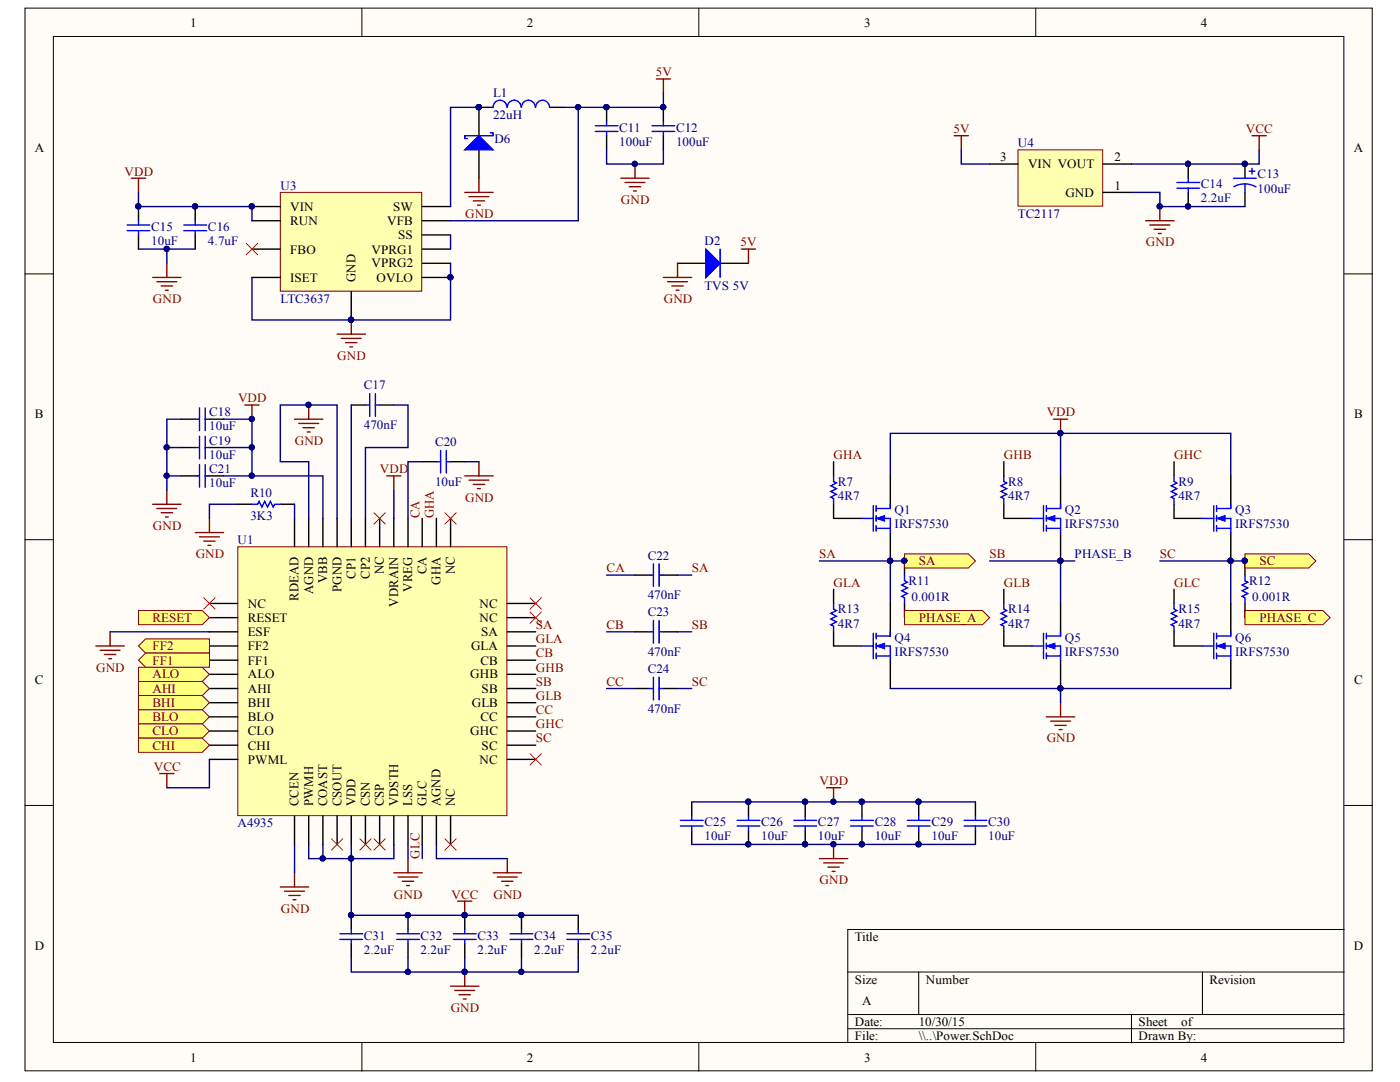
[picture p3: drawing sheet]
<svg xmlns="http://www.w3.org/2000/svg" width="279mm" height="216mm" viewBox="0 0 279 216" stroke-linecap="round" stroke-linejoin="round" font-family="sans-serif">
<defs><g id="words">
<g font-size="2.6">
<text x="70.9" y="56.2" transform="rotate(-90 70.9 56.2)">GND</text>
<text x="59.6" y="119.8" transform="rotate(-90 59.6 119.8)">RDEAD</text>
<text x="62.5" y="118.5" transform="rotate(-90 62.5 118.5)">AGND</text>
<text x="65.3" y="116.3" transform="rotate(-90 65.3 116.3)">VBB</text>
<text x="68.1" y="118.1" transform="rotate(-90 68.1 118.1)">PGND</text>
<text x="70.9" y="115.4" transform="rotate(-90 70.9 115.4)">CP1</text>
<text x="73.8" y="115.4" transform="rotate(-90 73.8 115.4)">CP2</text>
<text x="76.6" y="114.6" transform="rotate(-90 76.6 114.6)">NC</text>
<text x="82.3" y="118.1" transform="rotate(-90 82.3 118.1)">VREG</text>
<text x="85.1" y="114.6" transform="rotate(-90 85.1 114.6)">CA</text>
<text x="87.9" y="116.6" transform="rotate(-90 87.9 116.6)">GHA</text>
<text x="90.8" y="114.6" transform="rotate(-90 90.8 114.6)">NC</text>
<text x="79.5" y="121" transform="rotate(-90 79.5 121)">VDRAIN</text>
<text x="59.6" y="160.9" transform="rotate(-90 59.6 160.9)">CCEN</text>
<text x="62.5" y="160.9" transform="rotate(-90 62.5 160.9)">PWMH</text>
<text x="65.3" y="160.9" transform="rotate(-90 65.3 160.9)">COAST</text>
<text x="68.1" y="160.9" transform="rotate(-90 68.1 160.9)">CSOUT</text>
<text x="70.9" y="160.9" transform="rotate(-90 70.9 160.9)">VDD</text>
<text x="73.8" y="160.9" transform="rotate(-90 73.8 160.9)">CSN</text>
<text x="76.6" y="160.9" transform="rotate(-90 76.6 160.9)">CSP</text>
<text x="79.5" y="160.9" transform="rotate(-90 79.5 160.9)">VDSTH</text>
<text x="82.3" y="160.9" transform="rotate(-90 82.3 160.9)">LSS</text>
<text x="85.1" y="160.9" transform="rotate(-90 85.1 160.9)">GLC</text>
<text x="87.9" y="160.9" transform="rotate(-90 87.9 160.9)">AGND</text>
<text x="90.8" y="160.9" transform="rotate(-90 90.8 160.9)">NC</text>
</g>
<g font-size="2.6" fill="#800000">
<text x="83.7" y="103.5" transform="rotate(-90 83.7 103.5)">CA</text>
<text x="86.6" y="103.5" transform="rotate(-90 86.6 103.5)">GHA</text>
<text x="83.7" y="171.4" transform="rotate(-90 83.7 171.4)">GLC</text>
</g>
<g font-size="2.5">
<text x="38" y="5.3">1</text>
<text x="105.2" y="5.3">2</text>
<text x="172.5" y="5.3">3</text>
<text x="239.7" y="5.3">4</text>
<text x="6.9" y="30.4">A</text>
<text x="199.6" y="32.2">3</text>
<text x="205.2" y="33.6">VIN VOUT</text>
<text x="222.4" y="32.2">2</text>
<text x="270.2" y="30.4">A</text>
<text x="212.6" y="39.3">GND</text>
<text x="222.4" y="37.8">1</text>
<text x="57.9" y="42.1">VIN</text>
<text x="57.9" y="44.9">RUN</text>
<text x="77.3" y="44.9">VFB</text>
<text x="78.5" y="42.1">SW</text>
<text x="79.5" y="47.7">SS</text>
<text x="57.9" y="50.6">FBO</text>
<text x="74.1" y="53.4">VPRG2</text>
<text x="74.1" y="50.6">VPRG1</text>
<text x="57.9" y="56.2">ISET</text>
<text x="75.2" y="56.2">OVLO</text>
<text x="6.9" y="83.4">B</text>
<text x="270.3" y="83.4">B</text>
<text x="49.5" y="121.3">NC</text>
<text x="49.5" y="124.1">RESET</text>
<text x="95.7" y="124.1">NC</text>
<text x="95.7" y="121.3">NC</text>
<text x="49.5" y="126.9">ESF</text>
<text x="49.5" y="129.7">FF2</text>
<text x="94" y="129.7">GLA</text>
<text x="96" y="126.9">SA</text>
<text x="6.9" y="136.5">C</text>
<text x="49.5" y="132.6">FF1</text>
<text x="49.5" y="135.4">ALO</text>
<text x="93.8" y="135.4">GHB</text>
<text x="95.9" y="132.6">CB</text>
<text x="270.3" y="136.5">C</text>
<text x="49.5" y="138.3">AHI</text>
<text x="49.5" y="141">BHI</text>
<text x="49.5" y="143.9">BLO</text>
<text x="94.2" y="141">GLB</text>
<text x="95.9" y="143.9">CC</text>
<text x="96.1" y="138.3">SB</text>
<text x="49.5" y="146.7">CLO</text>
<text x="49.5" y="149.6">CHI</text>
<text x="93.8" y="146.7">GHC</text>
<text x="96.1" y="149.6">SC</text>
<text x="49.5" y="152.4">PWML</text>
<text x="95.7" y="152.4">NC</text>
<text x="6.9" y="189.5">D</text>
<text x="170.6" y="187.7">Title</text>
<text x="270.2" y="189.5">D</text>
<text x="170.6" y="196.3">Size</text>
<text x="184.8" y="196.3">Number</text>
<text x="241.4" y="196.3">Revision</text>
<text x="172" y="200.5">A</text>
<text x="170.6" y="204.7">Date:</text>
<text x="170.6" y="207.5">File:</text>
<text x="183.4" y="204.7">10/30/15</text>
<text x="183.4" y="207.5">\\..\Power.SchDoc</text>
<text x="227.2" y="204.7">Sheet</text>
<text x="227.2" y="207.5">Drawn By:</text>
<text x="235.8" y="204.7">of</text>
<text x="38" y="211.8">1</text>
<text x="105.2" y="211.8">2</text>
<text x="172.5" y="211.8">3</text>
<text x="239.7" y="211.8">4</text>
</g>
<g font-size="2.5" fill="#800000">
<text x="130.9" y="15.2">5V</text>
<text x="190.3" y="26.5">5V</text>
<text x="248.6" y="26.5">VCC</text>
<text x="24.9" y="35">VDD</text>
<text x="123.9" y="40.7">GND</text>
<text x="92.8" y="43.5">GND</text>
<text x="147.8" y="49.2">5V</text>
<text x="228.7" y="49.2">GND</text>
<text x="30.5" y="60.5">GND</text>
<text x="132.5" y="60.5">GND</text>
<text x="67.3" y="71.8">GND</text>
<text x="47.5" y="80.2">VDD</text>
<text x="208.9" y="83.1">VDD</text>
<text x="58.8" y="88.8">GND</text>
<text x="75.8" y="94.4">VDD</text>
<text x="166.4" y="91.5">GHA</text>
<text x="200.4" y="91.5">GHB</text>
<text x="234.3" y="91.5">GHC</text>
<text x="92.8" y="100.1">GND</text>
<text x="30.5" y="105.7">GND</text>
<text x="39.1" y="111.4">GND</text>
<text x="163.5" y="111.4">SA</text>
<text x="183.4" y="112.8">SA</text>
<text x="197.5" y="111.4">SB</text>
<text x="231.5" y="111.4">SC</text>
<text x="251.3" y="112.8">SC</text>
<text x="121.1" y="114.2">CA</text>
<text x="138.1" y="114.2">SA</text>
<text x="166.4" y="117.1">GLA</text>
<text x="200.4" y="117.1">GLB</text>
<text x="234.3" y="117.1">GLC</text>
<text x="30.4" y="124.1">RESET</text>
<text x="106.9" y="125.5">SA</text>
<text x="121.1" y="125.5">CB</text>
<text x="138.1" y="125.5">SB</text>
<text x="183.4" y="124.1">PHASE_A</text>
<text x="251.3" y="124.1">PHASE_C</text>
<text x="30.4" y="129.7">FF2</text>
<text x="106.9" y="128.4">GLA</text>
<text x="106.9" y="131.2">CB</text>
<text x="19.2" y="134">GND</text>
<text x="30.4" y="135.4">ALO</text>
<text x="30.4" y="132.6">FF1</text>
<text x="106.9" y="136.8">SB</text>
<text x="106.9" y="134">GHB</text>
<text x="121.1" y="136.8">CC</text>
<text x="138.1" y="136.8">SC</text>
<text x="30.4" y="138.3">AHI</text>
<text x="30.4" y="141">BHI</text>
<text x="30.4" y="143.9">BLO</text>
<text x="106.9" y="139.7">GLB</text>
<text x="106.9" y="142.5">CC</text>
<text x="30.4" y="146.7">CLO</text>
<text x="30.4" y="149.6">CHI</text>
<text x="106.9" y="148.1">SC</text>
<text x="106.9" y="145.3">GHC</text>
<text x="208.9" y="148.1">GND</text>
<text x="30.7" y="153.8">VCC</text>
<text x="163.6" y="156.7">VDD</text>
<text x="78.6" y="179.3">GND</text>
<text x="90.1" y="179.3">VCC</text>
<text x="98.5" y="179.3">GND</text>
<text x="163.6" y="176.4">GND</text>
<text x="56" y="182.1">GND</text>
<text x="89.9" y="201.8">GND</text>
</g>
<g font-size="2.5" fill="#000080">
<text x="98.4" y="23.7">22uH</text>
<text x="98.4" y="19.4">L1</text>
<text x="98.7" y="28.5">D6</text>
<text x="123.6" y="26.3">C11</text>
<text x="123.6" y="29.1">100uF</text>
<text x="134.9" y="26.3">C12</text>
<text x="134.9" y="29.1">100uF</text>
<text x="203.1" y="29.4">U4</text>
<text x="251" y="35.6">C13</text>
<text x="56" y="37.8">U3</text>
<text x="239.7" y="37.6">C14</text>
<text x="239.7" y="40.4">2.2uF</text>
<text x="251" y="38.4">100uF</text>
<text x="30.2" y="46">C15</text>
<text x="41.5" y="46">C16</text>
<text x="203.1" y="43.5">TC2117</text>
<text x="30.2" y="48.9">10uF</text>
<text x="41.5" y="48.9">4.7uF</text>
<text x="140.6" y="48.9">D2</text>
<text x="140.6" y="57.9">TVS 5V</text>
<text x="56" y="60.5">LTC3637</text>
<text x="72.6" y="77.7">C17</text>
<text x="41.8" y="83.1">C18</text>
<text x="41.8" y="85.9">10uF</text>
<text x="41.8" y="88.8">C19</text>
<text x="72.6" y="85.6">470nF</text>
<text x="86.8" y="89">C20</text>
<text x="41.8" y="91.5">10uF</text>
<text x="41.8" y="94.4">C21</text>
<text x="41.8" y="97.2">10uF</text>
<text x="50" y="99.2">R10</text>
<text x="86.8" y="97">10uF</text>
<text x="167.2" y="97">R7</text>
<text x="167.2" y="99.7">4R7</text>
<text x="201.2" y="97">R8</text>
<text x="201.2" y="99.7">4R7</text>
<text x="235.2" y="97">R9</text>
<text x="235.2" y="99.7">4R7</text>
<text x="50" y="103.7">3K3</text>
<text x="178.5" y="102.6">Q1</text>
<text x="178.5" y="105.4">IRFS7530</text>
<text x="212.5" y="102.6">Q2</text>
<text x="212.5" y="105.4">IRFS7530</text>
<text x="246.5" y="102.6">Q3</text>
<text x="246.5" y="105.4">IRFS7530</text>
<text x="47.4" y="108.5">U1</text>
<text x="129.3" y="111.6">C22</text>
<text x="214.5" y="111.4">PHASE_B</text>
<text x="129.3" y="119.6">470nF</text>
<text x="181.3" y="116.7">R11</text>
<text x="181.9" y="119.8">0.001R</text>
<text x="249.3" y="116.7">R12</text>
<text x="249.9" y="119.8">0.001R</text>
<text x="129.3" y="123">C23</text>
<text x="167.2" y="122.4">R13</text>
<text x="167.2" y="125.2">4R7</text>
<text x="201.2" y="122.4">R14</text>
<text x="201.2" y="125.2">4R7</text>
<text x="235.2" y="122.4">R15</text>
<text x="235.2" y="125.2">4R7</text>
<text x="129.3" y="130.9">470nF</text>
<text x="178.5" y="128">Q4</text>
<text x="178.5" y="130.9">IRFS7530</text>
<text x="212.5" y="128">Q5</text>
<text x="212.5" y="130.9">IRFS7530</text>
<text x="246.5" y="128">Q6</text>
<text x="246.5" y="130.9">IRFS7530</text>
<text x="129.3" y="134.3">C24</text>
<text x="129.3" y="142.2">470nF</text>
<text x="47.4" y="165.1">A4935</text>
<text x="140.6" y="164.9">C25</text>
<text x="140.6" y="167.6">10uF</text>
<text x="151.9" y="164.9">C26</text>
<text x="151.9" y="167.6">10uF</text>
<text x="163.2" y="164.9">C27</text>
<text x="163.2" y="167.6">10uF</text>
<text x="174.6" y="164.9">C28</text>
<text x="174.6" y="167.6">10uF</text>
<text x="185.9" y="164.9">C29</text>
<text x="185.9" y="167.6">10uF</text>
<text x="197.2" y="164.9">C30</text>
<text x="197.2" y="167.6">10uF</text>
<text x="72.6" y="187.5">C31</text>
<text x="72.6" y="190.3">2.2uF</text>
<text x="83.9" y="187.5">C32</text>
<text x="83.9" y="190.3">2.2uF</text>
<text x="95.3" y="187.5">C33</text>
<text x="95.3" y="190.3">2.2uF</text>
<text x="106.6" y="187.5">C34</text>
<text x="106.6" y="190.3">2.2uF</text>
<text x="117.9" y="187.5">C35</text>
<text x="117.9" y="190.3">2.2uF</text>
</g>
</g></defs>
<g fill="#fffcf8" stroke="#000" stroke-width=".2">
<path d="M5 1.6h268.9v212.1h-268.9z"/>
<path d="M10.6 7.3h257.6v200.7h-257.6z"/>
</g>
<g fill="none" stroke="#000" stroke-width=".2">
<path d="M72.2 1.6v5.7M139.5 1.6v5.7M206.7 1.6v5.7M5 54.7h5.6M268.3 54.7h5.6M5 107.7h5.6M268.3 107.7h5.6M5 160.7h5.6M268.3 160.7h5.6M169.2 194h99.1M183.3 194v8.4M240 194v8.4"/>
<path d="M268.3 185.5h-99.1v22.6M72.2 208.1v5.7M139.5 208.1v5.7M169.2 202.4h99.1M169.2 205.3h99.1M206.7 208.1v5.7M225.8 202.4v5.7"/>
</g>
<path d="M47.5 109.1h53.7v53.7h-53.7z" fill="#ffffb0" stroke="#800000" stroke-width=".2"/>
<g fill="none" stroke="#000" stroke-width=".28">
<path d="M237.1 32.7v2.9M237.1 38.4v2.8M177.7 95v5.6M58.8 103.4v5.7M61.6 103.4v5.7M64.4 103.4v5.7M67.3 103.4v5.7M70.1 103.4v5.7M72.9 103.4v5.7M75.8 103.4v5.7M78.6 103.4v5.7M81.4 103.4v5.7"/>
<path d="M84.3 103.4v5.7M87.1 103.4v5.7M89.9 103.4v5.7M166.4 103.4h5.6M177.7 106.3v5.6M41.8 120.4h5.7M41.8 123.2h5.7M41.8 126.1h5.7M41.8 128.9h5.7M41.8 131.7h5.7M41.8 134.6h5.7M41.8 137.4h5.7"/>
<path d="M101.2 120.4h5.7M101.2 123.2h5.7M101.2 126.1h5.7M101.2 128.9h5.7M101.2 131.7h5.7M101.2 134.6h5.7M101.2 137.4h5.7M41.8 140.2h5.7M41.8 143h5.7M41.8 145.9h5.7M41.8 148.7h5.7M41.8 151.5h5.7"/>
<path d="M101.2 140.2h5.7M101.2 143h5.7M101.2 145.9h5.7M101.2 148.7h5.7M101.2 151.5h5.7M58.8 162.8v5.7M61.6 162.8v5.7M64.4 162.8v5.7M67.3 162.8v5.7M70.1 162.8v5.7M72.9 162.8v5.7M75.8 162.8v5.7"/>
<path d="M78.6 162.8v5.7M81.4 162.8v5.7M84.3 162.8v5.7M87.1 162.8v5.7M89.9 162.8v5.7"/>
</g>
<g fill="#000080" stroke="#000080" stroke-width=".2">
<circle cx="237.1" cy="32.7" r=".52"/>
<circle cx="237.1" cy="41.2" r=".52"/>
<circle cx="231.4" cy="41.2" r=".52"/>
<circle cx="177.6" cy="111.9" r=".52"/>
</g>
<path d="M234.9 37.5h4.5M234.9 36.4h4.5M237.1 35.6v.8M237.1 37.5v.9M172 103.4h2.3M174.3 100.9v5.1M174.9 101.5h2.8M174.9 103.4h2.8v2.9M174.9 105.4h2.8M174.9 100.9v1.1M174.9 102.9v1.1M174.9 104.9v1.1" fill="none" stroke="#00f" stroke-width=".28"/>
<path d="M190.4 27.1h2.9M191.8 27.1v2.8M249.9 27.1h2.8M251.3 27.1v2.8M228.6 44h5.7M229.5 44.9h4M230.3 45.7h2.3M231.2 46.6h.6M231.5 41.2v2.8" fill="none" stroke="#800000" stroke-width=".28"/>
<path d="M174.9 103.4l1.7-.5v1.1z" fill="#00f"/>
<path d="M174.9 103.4l1.7-.5v1.1z" fill="none" stroke="#00f" stroke-width=".2"/>
<path d="M177.7 100.6v.9M172 128.9h2.3M174.3 126.4v5M174.9 128.9h2.8v2.8M174.9 126.9h2.8M174.9 130.9h2.8M174.9 126.4v1.1M174.9 128.3v1.2M174.9 130.3v1.1" fill="none" stroke="#00f" stroke-width=".28"/>
<circle cx="177.6" cy="111.9" r=".52" fill="#000080" stroke="#000080" stroke-width=".2"/>
<path d="M166.4 128.9h5.6M177.7 120.4v5.7M177.7 131.7v5.7" fill="none" stroke="#000" stroke-width=".28"/>
<path d="M174.9 128.9l1.7-.6v1.2z" fill="#00f"/>
<path d="M174.9 128.9l1.7-.6v1.2z" fill="none" stroke="#00f" stroke-width=".2"/>
<path d="M206 103.4h2.3M208.3 100.9v5.1M208.8 101.5h2.9M208.8 103.4h2.9v2.9M208.8 105.4h2.9M208.8 100.9v1.1M208.8 102.9v1.1M208.8 104.9v1.1M177.7 126.1v.8" fill="none" stroke="#00f" stroke-width=".28"/>
<path d="M211.7 95v5.6M200.3 103.4h5.7M211.7 106.3v5.6" fill="none" stroke="#000" stroke-width=".28"/>
<circle cx="211.6" cy="111.9" r=".52" fill="#000080" stroke="#000080" stroke-width=".2"/>
<path d="M208.8 103.4l1.7-.5v1.1z" fill="#00f"/>
<path d="M208.8 103.4l1.7-.5v1.1z" fill="none" stroke="#00f" stroke-width=".2"/>
<path d="M211.7 100.6v.9M206 128.9h2.3M208.3 126.4v5M208.8 128.9h2.9v2.8M208.8 126.9h2.9M208.8 130.9h2.9M208.8 126.4v1.1M208.8 128.3v1.2M208.8 130.3v1.1" fill="none" stroke="#00f" stroke-width=".28"/>
<g fill="#000080" stroke="#000080" stroke-width=".2">
<circle cx="211.6" cy="111.9" r=".52"/>
<circle cx="211.6" cy="137.3" r=".52"/>
</g>
<path d="M200.3 128.9h5.7M211.7 120.4v5.7M211.7 131.7v5.7" fill="none" stroke="#000" stroke-width=".28"/>
<path d="M208.8 128.9l1.7-.6v1.2z" fill="#00f"/>
<path d="M208.8 128.9l1.7-.6v1.2z" fill="none" stroke="#00f" stroke-width=".2"/>
<path d="M240 103.4h2.2M242.2 100.9v5.1M242.8 101.5h2.8M242.8 103.4h2.8v2.9M242.8 105.4h2.8M242.8 100.9v1.1M242.8 102.9v1.1M242.8 104.9v1.1M211.7 126.1v.8" fill="none" stroke="#00f" stroke-width=".28"/>
<g fill="#000080" stroke="#000080" stroke-width=".2">
<circle cx="211.6" cy="137.3" r=".52"/>
<circle cx="245.6" cy="111.9" r=".52"/>
</g>
<path d="M245.6 95v5.6M234.3 103.4h5.7M245.6 106.3v5.6" fill="none" stroke="#000" stroke-width=".28"/>
<path d="M242.8 103.4l1.7-.5v1.1z" fill="#00f"/>
<path d="M242.8 103.4l1.7-.5v1.1z" fill="none" stroke="#00f" stroke-width=".2"/>
<path d="M245.6 100.6v.9M240 128.9h2.2M242.2 126.4v5M242.8 128.9h2.8v2.8M242.8 126.9h2.8M242.8 130.9h2.8M242.8 126.4v1.1M242.8 128.3v1.2M242.8 130.3v1.1" fill="none" stroke="#00f" stroke-width=".28"/>
<circle cx="245.6" cy="111.9" r=".52" fill="#000080" stroke="#000080" stroke-width=".2"/>
<path d="M234.3 128.9h5.7M245.6 120.4v5.7M245.6 131.7v5.7" fill="none" stroke="#000" stroke-width=".28"/>
<path d="M242.8 128.9l1.7-.6v1.2z" fill="#00f"/>
<path d="M242.8 128.9l1.7-.6v1.2z" fill="none" stroke="#00f" stroke-width=".2"/>
<g fill="none" stroke="#00f" stroke-width=".28">
<path d="M166.4 95v1.1l.5 .3-1.1 .5 1.1 .6-1.1 .6 1.1 .5-1.1 .6 .6 .3v1.1M200.3 95v1.1l.6 .3-1.1 .5 1.1 .6-1.1 .6 1.1 .5-1.1 .6 .5 .3v1.1M234.3 95v1.1l.6 .3-1.2 .5 1.2 .6-1.2 .6 1.2 .5-1.2 .6 .6 .3v1.1M166.4 120.4v1.1l.5 .3-1.1 .6 1.1 .6-1.1 .5 1.1 .6-1.1 .6 .6 .2v1.2M200.3 120.4v1.1l.6 .3-1.1 .6 1.1 .6-1.1 .5 1.1 .6-1.1 .6 .5 .2v1.2M234.3 120.4v1.1l.6 .3-1.2 .6 1.2 .6-1.2 .5 1.2 .6-1.2 .6 .6 .2v1.2M245.6 126.1v.8M135.8 163.7h4.5M135.8 164.8h4.5M138 162.8v.9M138 164.8v.9M147.1 163.7h4.5"/>
<path d="M147.1 164.8h4.5M149.4 162.8v.9M149.4 164.8v.9M158.4 163.7h4.6M158.4 164.8h4.6M160.7 162.8v.9M160.7 164.8v.9M169.8 163.7h4.5M169.8 164.8h4.5M172 162.8v.9M172 164.8v.9M181.1 163.7h4.5"/>
<path d="M181.1 164.8h4.5M183.3 162.8v.9M183.3 164.8v.9M192.4 163.7h4.5M192.4 164.8h4.5M194.7 162.8v.9M194.7 164.8v.9"/>
</g>
<g fill="none" stroke="#000" stroke-width=".28">
<path d="M166.4 92.1v2.9M200.3 92.1v2.9M234.3 92.1v2.9M166.4 100.6v2.8M166.4 117.6v2.8M200.3 100.6v2.8M200.3 117.6v2.8M234.3 100.6v2.8M234.3 117.6v2.8M166.4 126.1v2.8M200.3 126.1v2.8M234.3 126.1v2.8"/>
<path d="M138 160v2.8M138 165.7v2.8M149.4 160v2.8M149.4 165.7v2.8M160.7 160v2.8M160.7 165.7v2.8M172 160v2.8M172 165.7v2.8M183.3 160v2.8M183.3 165.7v2.8M194.7 160v2.8M194.7 165.7v2.8"/>
</g>
<g fill="#000080" stroke="#000080" stroke-width=".2">
<circle cx="149.3" cy="168.5" r=".52"/>
<circle cx="149.3" cy="160" r=".52"/>
<circle cx="183.3" cy="168.5" r=".52"/>
<circle cx="183.3" cy="160" r=".52"/>
<circle cx="160.7" cy="168.5" r=".52"/>
<circle cx="160.7" cy="160" r=".52"/>
<circle cx="172" cy="168.5" r=".52"/>
<circle cx="172" cy="160" r=".52"/>
<circle cx="166.3" cy="160" r=".52"/>
<circle cx="166.3" cy="168.5" r=".52"/>
<circle cx="211.6" cy="86.4" r=".52"/>
</g>
<path d="M210.2 83.6h2.9M211.7 83.6v2.9M164.9 157.2h2.9M166.4 157.2v2.8M163.5 171.3h5.7M164.4 172.2h3.9M165.2 173h2.3M166.1 173.9h.5M166.4 168.5v2.8" fill="none" stroke="#800000" stroke-width=".28"/>
<path d="M203.2 29.9h16.9v11.2h-16.9z" fill="#ffffb0" stroke="#800000" stroke-width=".2"/>
<path d="M95.6 21.4v5.7M95.6 29.9v5.7M197.5 32.7h5.7M220.2 38.4h5.6M220.2 32.7h5.6" fill="none" stroke="#000" stroke-width=".28"/>
<path d="M208.8 143h5.7M209.7 143.9h3.9M210.5 144.7h2.3M211.4 145.6h.5M211.7 140.2v2.8" fill="none" stroke="#800000" stroke-width=".28"/>
<circle cx="95.5" cy="21.4" r=".52" fill="#000080" stroke="#000080" stroke-width=".2"/>
<path d="M92.8 29.9l2.8-2.8 2.8 2.8z" fill="#00f"/>
<g fill="none" stroke="#00f" stroke-width=".28">
<path d="M92.8 29.9l2.8-2.8 2.8 2.8zM97.8 26.5h.6v.6h-5.6v.5h.5M101.2 21.4a1.37 1.37 0 0 0-1.4-1.4 1.37 1.37 0 0 0-1.4 1.4M104 21.4a1.37 1.37 0 0 0-1.4-1.4 1.37 1.37 0 0 0-1.4 1.4M106.8 21.4a1.37 1.37 0 0 0-1.4-1.4 1.37 1.37 0 0 0-1.3 1.4M109.7 21.4a1.37 1.37 0 0 0-1.4-1.4 1.37 1.37 0 0 0-1.4 1.4M118.8 25.1h4.5M118.8 26.2h4.5M121.1 24.2v.9M121.1 26.2v.9M130.1 25.1h4.6M130.1 26.2h4.6"/>
<path d="M132.4 24.2v.9M132.4 26.2v.9M36.7 44.9h4.5M36.7 46h4.5M39 44v.9M39 46v.9"/>
</g>
<g fill="#000080" stroke="#000080" stroke-width=".2">
<circle cx="95.5" cy="21.4" r=".52"/>
<circle cx="126.7" cy="32.7" r=".52"/>
<circle cx="121" cy="21.4" r=".52"/>
<circle cx="132.3" cy="21.4" r=".52"/>
<circle cx="38.9" cy="41.2" r=".52"/>
</g>
<path d="M131 15.8h2.8M132.4 15.8v2.8M123.9 35.6h5.7M124.7 36.4h4M125.6 37.3h2.3M126.4 38.1h.6M126.7 32.7v2.9" fill="none" stroke="#800000" stroke-width=".28"/>
<path d="M95.6 21.4h2.8M109.7 21.4h2.9M121.1 21.4v2.8M121.1 27.1v2.8M132.4 21.4v2.8M132.4 27.1v2.8M39 41.2v2.8M39 46.9v2.8" fill="none" stroke="#000" stroke-width=".28"/>
<path d="M55.9 38.4h28.3v19.7h-28.3z" fill="#ffffb0" stroke="#800000" stroke-width=".2"/>
<g fill="none" stroke="#000" stroke-width=".28">
<path d="M27.6 41.2v2.8M27.6 46.9v2.8M50.3 41.2h5.6M50.3 49.7h5.6M50.3 44h5.6M50.3 55.4h5.6M70.1 58.2v5.6M84.3 41.2h5.6M84.3 49.7h5.6M84.3 52.5h5.6M84.3 44h5.6M84.3 46.9h5.6"/>
<path d="M84.3 55.4h5.6M36.1 83.6h2.9M36.1 89.3h2.9M36.1 95h2.9M41.8 83.6h2.8M41.8 89.3h2.8M41.8 95h2.8M70.1 80.8h2.8M75.8 80.8h2.8M84.3 92.1h2.8M89.9 92.1h2.9M47.5 100.6h2.8"/>
<path d="M55.9 100.6h2.9M126.7 114.8h2.9M132.4 114.8h2.8M126.7 126.1h2.9M126.7 137.4h2.9M132.4 126.1h2.8M132.4 137.4h2.8M70.1 182.6v2.9M70.1 188.3v2.8M81.4 182.6v2.9M81.4 188.3v2.8M92.8 182.6v2.9"/>
<path d="M92.8 188.3v2.8M104.1 182.6v2.9M104.1 188.3v2.8M115.4 182.6v2.9M115.4 188.3v2.8"/>
</g>
<g fill="#000080" stroke="#000080" stroke-width=".2">
<circle cx="50.2" cy="41.2" r=".52"/>
<circle cx="89.9" cy="55.3" r=".52"/>
<circle cx="70.1" cy="63.8" r=".52"/>
<circle cx="27.6" cy="41.2" r=".52"/>
<circle cx="92.7" cy="182.6" r=".52"/>
<circle cx="61.6" cy="80.8" r=".52"/>
<circle cx="50.2" cy="83.6" r=".52"/>
<circle cx="70.1" cy="182.6" r=".52"/>
<circle cx="81.4" cy="182.6" r=".52"/>
<circle cx="104" cy="182.6" r=".52"/>
<circle cx="92.7" cy="193.9" r=".52"/>
</g>
<g fill="none" stroke="#800000" stroke-width=".28">
<path d="M26.2 35.6h2.9M27.6 35.6v2.8M92.8 38.4h5.6M93.6 39.2h4M95.6 35.6v2.8M30.5 55.4h5.6M31.3 56.2h4M32.2 57.1h2.2M33 57.9h.6M33.3 52.5v2.9M94.4 40.1h2.3M95.3 40.9h.6"/>
<path d="M67.3 66.7h5.6M68.1 67.5h4M69 68.4h2.2M69.8 69.2h.6M70.1 63.8v2.9M33.3 97.8v2.8M48.9 80.8h2.8M50.3 80.8v2.8M58.8 83.6h5.6M59.6 84.5h4M60.5 85.3h2.2M61.3 86.2h.6"/>
<path d="M61.6 80.8v2.8M77.2 95h2.8M78.6 95v2.8M92.8 95h5.6M93.6 95.8h4M94.4 96.7h2.3M95.3 97.5h.6M95.6 92.1v2.9M30.5 100.6h5.6M31.3 101.5h4M32.2 102.3h2.2M33 103.2h.6"/>
<path d="M39 106.3h5.6M39.8 107.1h4M40.7 108h2.2M41.5 108.8h.6M41.8 103.4v2.9M19.1 128.9h5.7M20 129.7h4M20.8 130.6h2.3M21.7 131.4h.6M22 126.1v2.8M31.9 154.4h2.8M33.3 154.4v2.8"/>
<path d="M55.9 177h5.7M56.8 177.8h4M57.6 178.7h2.3M58.5 179.5h.6M58.8 174.2v2.8M78.6 174.2h5.7M79.4 175h4M80.3 175.9h2.3M81.1 176.7h.6M81.4 171.3v2.9M91.3 179.8h2.9M92.8 179.8v2.8"/>
<path d="M98.4 174.2h5.7M99.3 175h3.9M100.1 175.9h2.3M101 176.7h.5M101.2 171.3v2.9M89.9 196.8h5.7M90.8 197.6h3.9M91.6 198.5h2.3M92.5 199.3h.5M92.8 194v2.8"/>
</g>
<g fill="none" stroke="#00f" stroke-width=".28">
<path d="M25.4 44.9h4.5M25.4 46h4.5M27.6 44v.9M27.6 46v.9M73.8 78.6v4.5M74.9 78.6v4.5M39 83.6h.8M39 89.3h.8M39 95h.8M39.8 81.4v4.5M39.8 87v4.6M39.8 92.7v4.5"/>
<path d="M40.9 81.4v4.5M40.9 87v4.6M40.9 92.7v4.5M40.9 83.6h.9M40.9 89.3h.9M40.9 95h.9M72.9 80.8h.9M74.9 80.8h.9M87.1 92.1h.8M87.9 89.9v4.5M89.1 89.9v4.5M89.1 92.1h.8"/>
<path d="M50.3 100.6h1.1l.3-.6 .6 1.2 .5-1.2 .6 1.2 .6-1.2 .5 1.2 .3-.6h1.1M129.6 114.8h.8M130.4 112.5v4.5M131.5 112.5v4.5M131.5 114.8h.9M129.6 126.1h.8M129.6 137.4h.8M130.4 123.8v4.5M130.4 135.1v4.5M131.5 123.8v4.5M131.5 135.1v4.5M131.5 126.1h.9"/>
<path d="M131.5 137.4h.9M67.8 186.3h4.6M67.8 187.4h4.6M70.1 185.5v.8M70.1 187.4v.9M79.2 186.3h4.5M79.2 187.4h4.5M81.4 185.5v.8M81.4 187.4v.9M90.5 186.3h4.5M90.5 187.4h4.5M92.8 185.5v.8"/>
<path d="M92.8 187.4v.9M101.8 186.3h4.5M101.8 187.4h4.5M104.1 185.5v.8M104.1 187.4v.9M113.1 186.3h4.6M113.1 187.4h4.6M115.4 185.5v.8M115.4 187.4v.9"/>
</g>
<g fill="none" stroke="#f00" stroke-width=".2">
<path d="M49.2 48.6l2.2 2.2M51.4 48.6l-2.2 2.2M40.7 119.3l2.2 2.2M42.9 119.3l-2.2 2.2M74.6 102.3l2.3 2.3M76.9 102.3l-2.3 2.3M88.8 102.3l2.3 2.3M91.1 102.3l-2.3 2.3M105.8 119.3l2.2 2.2M108 119.3l-2.2 2.2M105.8 122.1l2.2 2.3M108 122.1l-2.2 2.3"/>
<path d="M105.8 150.4l2.2 2.3M108 150.4l-2.2 2.3M66.1 167.4l2.3 2.2M68.4 167.4l-2.3 2.2M71.8 167.4l2.3 2.2M74.1 167.4l-2.3 2.2M74.6 167.4l2.3 2.2M76.9 167.4l-2.3 2.2M88.8 167.4l2.3 2.2M91.1 167.4l-2.3 2.2"/>
</g>
<g fill="#ffff80" stroke="#800000" stroke-width=".2">
<path d="M27.6 121.8h12.8l1.4 1.4-1.4 1.5h-12.8z" fill-rule="evenodd"/>
<path d="M27.6 128.9l1.5-1.4h12.7v2.8h-12.7z" fill-rule="evenodd"/>
<path d="M27.6 133.1h12.8l1.4 1.5-1.4 1.4h-12.8z" fill-rule="evenodd"/>
<path d="M27.6 131.7l1.5-1.4h12.7v2.8h-12.7z" fill-rule="evenodd"/>
<path d="M27.6 136h12.8l1.4 1.4-1.4 1.4h-12.8z" fill-rule="evenodd"/>
<path d="M27.6 138.8h12.8l1.4 1.4-1.4 1.4h-12.8z" fill-rule="evenodd"/>
<path d="M27.6 141.6h12.8l1.4 1.4-1.4 1.5h-12.8z" fill-rule="evenodd"/>
<path d="M27.6 144.5h12.8l1.4 1.4-1.4 1.4h-12.8z" fill-rule="evenodd"/>
<path d="M27.6 147.3h12.8l1.4 1.4-1.4 1.4h-12.8z" fill-rule="evenodd"/>
</g>
<path d="M180.5 111.9v2.9M248.5 111.9v2.9M180.5 120.4v2.8M248.5 120.4v2.8" fill="none" stroke="#000" stroke-width=".28"/>
<g fill="#000080" stroke="#000080" stroke-width=".2">
<circle cx="180.5" cy="111.9" r=".52"/>
<circle cx="248.4" cy="111.9" r=".52"/>
</g>
<path d="M180.5 114.8v1.1l.6 .3-1.2 .5 1.2 .6-1.2 .6 1.2 .5-1.2 .6 .6 .3v1.1M248.5 114.8v1.1l.5 .3-1.1 .5 1.1 .6-1.1 .6 1.1 .5-1.1 .6 .6 .3v1.1" fill="none" stroke="#00f" stroke-width=".28"/>
<g fill="#ffff80" stroke="#800000" stroke-width=".2">
<path d="M180.5 121.8h15.6l1.4 1.4-1.4 1.5h-15.6z" fill-rule="evenodd"/>
<path d="M180.5 110.5h12.8l1.4 1.4-1.4 1.4h-12.8z" fill-rule="evenodd"/>
</g>
<circle cx="180.5" cy="111.9" r=".52" fill="#000080" stroke="#000080" stroke-width=".2"/>
<g fill="#ffff80" stroke="#800000" stroke-width=".2">
<path d="M248.5 121.8h15.5l1.4 1.4-1.4 1.5h-15.5z" fill-rule="evenodd"/>
<path d="M248.5 110.5h12.7l1.4 1.4-1.4 1.4h-12.7z" fill-rule="evenodd"/>
</g>
<circle cx="248.4" cy="111.9" r=".52" fill="#000080" stroke="#000080" stroke-width=".2"/>
<path d="M135.2 52.5h5.7M143.7 52.5h5.7" fill="none" stroke="#000" stroke-width=".28"/>
<path d="M140.9 49.7l2.8 2.8-2.8 2.9z" fill="#00f"/>
<path d="M246.2 35.6h4.5M248.5 36.7l1.3 .2 .9 .4M248.5 36.7l-1 .1-1.3 .5M248.5 36.7v1.7M249.3 34.1h1.1M249.9 33.6v1.1M140.9 49.7l2.8 2.8-2.8 2.9zM143.7 49.7v5.7" fill="none" stroke="#00f" stroke-width=".28"/>
<path d="M132.4 55.4h5.6M133.2 56.2h4M134.1 57.1h2.3M134.9 57.9h.6M135.2 52.5v2.9M148 49.7h2.8M149.4 49.7v2.8" fill="none" stroke="#800000" stroke-width=".28"/>
<path d="M248.5 32.7v2.9M248.5 38.4v2.8" fill="none" stroke="#000" stroke-width=".28"/>
<g fill="#000080" stroke="#000080" stroke-width=".2">
<circle cx="248.4" cy="32.7" r=".52"/>
<circle cx="149.3" cy="160" r=".52"/>
<circle cx="160.7" cy="160" r=".52"/>
<circle cx="166.3" cy="160" r=".52"/>
<circle cx="172" cy="160" r=".52"/>
<circle cx="183.3" cy="160" r=".52"/>
<circle cx="183.3" cy="168.5" r=".52"/>
<circle cx="172" cy="168.5" r=".52"/>
<circle cx="166.3" cy="168.5" r=".52"/>
<circle cx="160.7" cy="168.5" r=".52"/>
<circle cx="149.3" cy="168.5" r=".52"/>
<circle cx="211.6" cy="86.4" r=".52"/>
<circle cx="177.6" cy="111.9" r=".52"/>
<circle cx="211.6" cy="111.9" r=".52"/>
<circle cx="245.6" cy="111.9" r=".52"/>
<circle cx="248.4" cy="111.9" r=".52"/>
<circle cx="180.5" cy="111.9" r=".52"/>
<circle cx="50.2" cy="41.2" r=".52"/>
<circle cx="38.9" cy="41.2" r=".52"/>
<circle cx="27.6" cy="41.2" r=".52"/>
<circle cx="126.7" cy="32.7" r=".52"/>
<circle cx="95.5" cy="21.4" r=".52"/>
<circle cx="115.4" cy="21.4" r=".52"/>
<circle cx="132.3" cy="21.4" r=".52"/>
<circle cx="121" cy="21.4" r=".52"/>
<circle cx="33.3" cy="49.7" r=".52"/>
<circle cx="70.1" cy="171.3" r=".52"/>
<circle cx="64.4" cy="171.3" r=".52"/>
<circle cx="211.6" cy="137.3" r=".52"/>
<circle cx="50.2" cy="89.3" r=".52"/>
<circle cx="61.6" cy="80.8" r=".52"/>
<circle cx="50.2" cy="94.9" r=".52"/>
<circle cx="50.2" cy="83.6" r=".52"/>
<circle cx="33.3" cy="94.9" r=".52"/>
<circle cx="33.3" cy="89.3" r=".52"/>
<circle cx="81.4" cy="193.9" r=".52"/>
<circle cx="92.7" cy="193.9" r=".52"/>
<circle cx="104" cy="193.9" r=".52"/>
<circle cx="70.1" cy="182.6" r=".52"/>
<circle cx="81.4" cy="182.6" r=".52"/>
<circle cx="92.7" cy="182.6" r=".52"/>
<circle cx="104" cy="182.6" r=".52"/>
<circle cx="231.4" cy="41.2" r=".52"/>
<circle cx="237.1" cy="41.2" r=".52"/>
<circle cx="237.1" cy="32.7" r=".52"/>
<circle cx="89.9" cy="55.3" r=".52"/>
<circle cx="70.1" cy="63.8" r=".52"/>
</g>
<g fill="none" stroke="#000080" stroke-width=".28">
<path d="M132.4 18.6v2.8h-19.8M27.6 38.4v2.8h22.7v2.8M95.6 21.4h-5.7v19.8M115.4 21.4v22.6h-25.5M121.1 29.9v2.8h11.3v-2.8M191.8 29.9v2.8h5.7M225.8 38.4h5.7v2.8h17M251.3 29.9v2.8h-25.5M27.6 49.7h5.7M39 49.7h-5.7v2.8M89.9 52.5v11.3h-39.6v-8.4M89.9 46.9v2.8"/>
<path d="M33.3 95h2.8M36.1 89.3h-2.8v8.5M36.1 83.6h-2.8v5.7M44.6 83.6h5.7v11.4h14.1v8.4M44.6 89.3h5.7M44.6 95h5.7M70.1 80.8v22.6M78.6 80.8h2.8v8.5h-8.5v14.1M78.6 97.8v5.6M84.3 92.1h-2.9v11.3M92.8 92.1h2.8M177.7 95v-8.5h67.9v8.5"/>
<path d="M211.7 86.5v8.5M47.5 100.6h-5.7v2.8M58.8 100.6v2.8M61.6 103.4v-11.3h-5.7v-11.3h11.4v22.6M121.1 114.8h5.6M135.2 114.8h2.8M163.5 111.9h14.2v8.5M177.7 111.9h2.8M197.5 111.9h14.2v8.5M211.7 111.9h2.8M231.5 111.9h14.1v8.5M245.6 111.9h2.9"/>
<path d="M22 126.1h19.8M121.1 137.4h5.6M121.1 126.1h5.6M135.2 137.4h2.8M135.2 126.1h2.8M177.7 137.4h34M245.6 137.4h-33.9v2.8M41.8 151.5v5.7h-8.5M58.8 168.5v5.7M61.6 168.5v2.8h2.8M64.4 168.5v2.8h14.2v-2.8M70.1 168.5v14.1h45.3"/>
<path d="M81.4 168.5v2.8M84.3 168.5v2.8M87.1 168.5v2.8h14.1M138 160h56.7M138 168.5h56.7M70.1 191.1v2.9h45.3v-2.9M81.4 191.1v2.9M92.8 191.1v2.9M104.1 191.1v2.9"/>
</g>
<use href="#words"/>
</svg>
